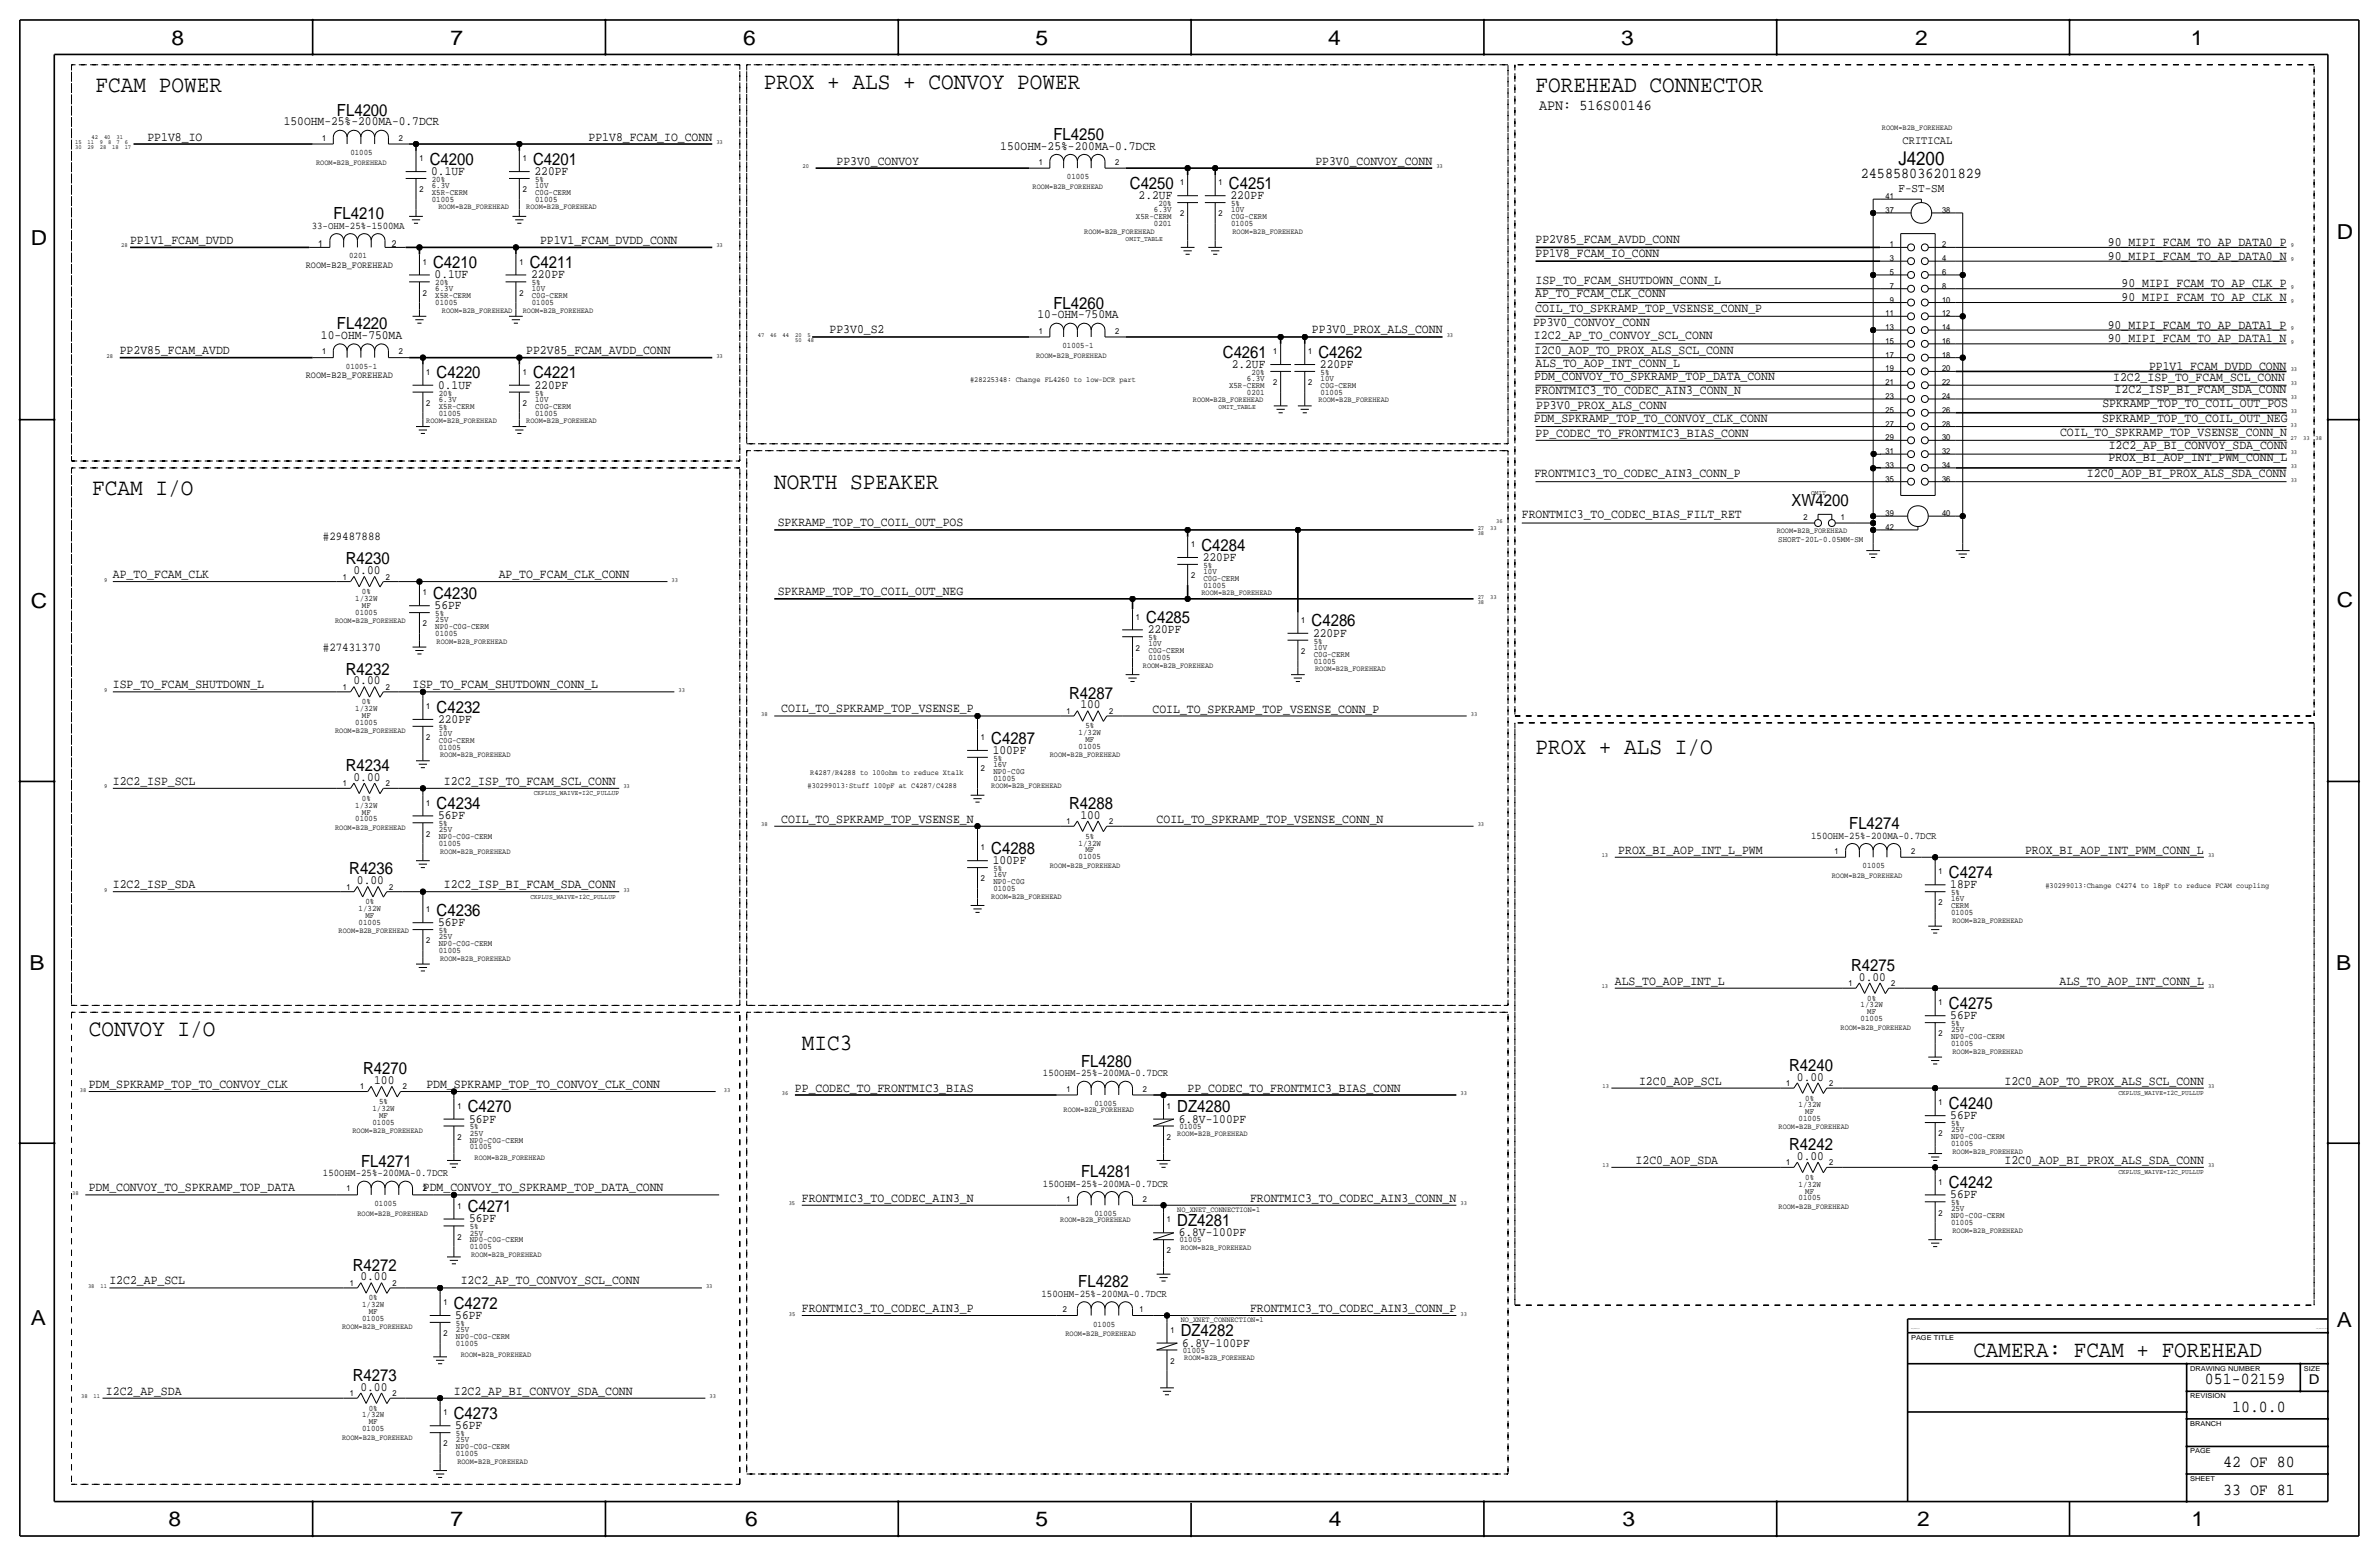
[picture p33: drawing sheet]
<svg xmlns="http://www.w3.org/2000/svg" width="877mm" height="574mm" viewBox="0 0 877 574" stroke-linecap="round" stroke-linejoin="round" font-family="sans-serif">
<defs><g id="words">
<g font-size="8.7">
<text x="35.3" y="34">FCAM POWER</text>
<text x="281.6" y="32.8">PROX + ALS + CONVOY POWER</text>
<text x="566.1" y="34">FOREHEAD CONNECTOR</text>
<text x="34" y="182.6">FCAM I/O</text>
<text x="285.4" y="180.1">NORTH SPEAKER</text>
<text x="566.1" y="277.9">PROX + ALS I/O</text>
<text x="32.7" y="382">CONVOY I/O</text>
<text x="295.6" y="387.1">MIC3</text>
</g>
<text font-size="8.6" x="727.5" y="500.1">CAMERA: FCAM + FOREHEAD</text>
<g font-size="7.6">
<text x="63.2" y="16.5">8</text>
<text x="166.1" y="16.5">7</text>
<text x="274" y="16.5">6</text>
<text x="381.7" y="16.5">5</text>
<text x="489.7" y="16.5">4</text>
<text x="597.6" y="16.5">3</text>
<text x="706.1" y="16.5">2</text>
<text x="807.7" y="16.5">1</text>
<text x="861.5" y="88.1">D</text>
<text x="11.4" y="90.4">D</text>
<text x="11.4" y="224.3">C</text>
<text x="861.5" y="223.8">C</text>
<text x="10.8" y="357.6">B</text>
<text x="861.3" y="357.4">B</text>
<text x="11.3" y="488.4">A</text>
<text x="861.5" y="489.2">A</text>
<text x="62.2" y="562.6">8</text>
<text x="166" y="562.6">7</text>
<text x="274.8" y="562.6">6</text>
<text x="381.7" y="562.6">5</text>
<text x="489.9" y="562.6">4</text>
<text x="598.1" y="562.6">3</text>
<text x="706.8" y="562.6">2</text>
<text x="807.9" y="562.6">1</text>
</g>
<text font-size="7" x="699.9" y="60.7">J4200</text>
<g font-size="6.2">
<text x="124.2" y="42.7">FL4200</text>
<text x="388.4" y="51.6">FL4250</text>
<text x="158.4" y="60.7">C4200</text>
<text x="196.5" y="60.7">C4201</text>
<text x="416.6" y="69.6">C4250</text>
<text x="453.1" y="69.6">C4251</text>
<text x="123" y="80.8">FL4210</text>
<text x="159.7" y="98.8">C4210</text>
<text x="195.3" y="98.8">C4211</text>
<text x="388.4" y="113.8">FL4260</text>
<text x="124.2" y="121.4">FL4220</text>
<text x="450.9" y="131.8">C4261</text>
<text x="486.1" y="131.8">C4262</text>
<text x="161" y="139.4">C4220</text>
<text x="196.5" y="139.4">C4221</text>
<text x="660.5" y="186.7">XW4200</text>
<text x="442.9" y="202.9">C4284</text>
<text x="127.5" y="208">R4230</text>
<text x="159.7" y="220.7">C4230</text>
<text x="422.6" y="229.6">C4285</text>
<text x="483.6" y="230.9">C4286</text>
<text x="127.5" y="248.7">R4232</text>
<text x="394.2" y="257.6">R4287</text>
<text x="161" y="262.6">C4232</text>
<text x="365.5" y="274.1">C4287</text>
<text x="127.5" y="284.2">R4234</text>
<text x="161" y="298.2">C4234</text>
<text x="394.2" y="298.2">R4288</text>
<text x="681.8" y="305.6">FL4274</text>
<text x="365.5" y="314.7">C4288</text>
<text x="128.8" y="322.3">R4236</text>
<text x="718.5" y="323.6">C4274</text>
<text x="161" y="337.6">C4236</text>
<text x="682.5" y="357.9">R4275</text>
<text x="718.5" y="371.9">C4275</text>
<text x="133.8" y="396">R4270</text>
<text x="398.6" y="393.2">FL4280</text>
<text x="659.6" y="394.7">R4240</text>
<text x="172.4" y="410">C4270</text>
<text x="434" y="410">DZ4280</text>
<text x="718.5" y="408.7">C4240</text>
<text x="659.6" y="423.9">R4242</text>
<text x="133.1" y="430">FL4271</text>
<text x="398.6" y="433.8">FL4281</text>
<text x="718.5" y="437.9">C4242</text>
<text x="172.4" y="446.8">C4271</text>
<text x="434" y="451.9">DZ4281</text>
<text x="130" y="468.4">R4272</text>
<text x="397.5" y="474.5">FL4282</text>
<text x="167.3" y="482.3">C4272</text>
<text x="435.3" y="492.5">DZ4282</text>
<text x="130" y="509">R4273</text>
<text x="812.9" y="510.3">051-02159</text>
<text x="822.9" y="520.4">10.0.0</text>
<text x="167.3" y="523">C4273</text>
<text x="819.6" y="540.8">42 OF 80</text>
<text x="819.6" y="550.9">33 OF 81</text>
</g>
<g font-size="5.6">
<text x="567.4" y="40.4">APN: 516S00146</text>
<text x="686" y="65.8">245858036201829</text>
</g>
<text font-size="5" x="851.2" y="510.3">D</text>
<g font-size="4.7">
<text x="104.6" y="46.2">150OHM-25%-200MA-0.7DCR</text>
<text x="54.4" y="51.8">PP1V8_IO</text>
<text x="217" y="51.8">PP1V8_FCAM_IO_CONN</text>
<text x="368.8" y="55.1">150OHM-25%-200MA-0.7DCR</text>
<text x="159" y="64.5">0.1UF</text>
<text x="197.1" y="64.5">220PF</text>
<text x="308.4" y="60.7">PP3V0_CONVOY</text>
<text x="484.9" y="60.7">PP3V0_CONVOY_CONN</text>
<text x="419.8" y="73.4">2.2UF</text>
<text x="453.6" y="73.4">220PF</text>
<text x="48" y="89.9">PP1V1_FCAM_DVDD</text>
<text x="199.1" y="89.9">PP1V1_FCAM_DVDD_CONN</text>
<text x="566.1" y="89.6">PP2V85_FCAM_AVDD_CONN</text>
<text x="566.1" y="94.6">PP1V8_FCAM_IO_CONN</text>
<text x="777.1" y="90.7">90_MIPI_FCAM_TO_AP_DATA0_P</text>
<text x="777.1" y="95.7">90_MIPI_FCAM_TO_AP_DATA0_N</text>
<text x="160.2" y="102.6">0.1UF</text>
<text x="195.8" y="102.6">220PF</text>
<text x="566.1" y="104.8">ISP_TO_FCAM_SHUTDOWN_CONN_L</text>
<text x="782.1" y="105.9">90_MIPI_FCAM_TO_AP_CLK_P</text>
<text x="566" y="109.6">AP_TO_FCAM_CLK_CONN</text>
<text x="782.1" y="111">90_MIPI_FCAM_TO_AP_CLK_N</text>
<text x="382.5" y="117.3">10-OHM-750MA</text>
<text x="566" y="115.1">COIL_TO_SPKRAMP_TOP_VSENSE_CONN_P</text>
<text x="118.3" y="125">10-OHM-750MA</text>
<text x="305.8" y="122.9">PP3V0_S2</text>
<text x="483.7" y="122.9">PP3V0_PROX_ALS_CONN</text>
<text x="565.2" y="120.1">PP3V0_CONVOY_CONN</text>
<text x="565.5" y="125.1">I2C2_AP_TO_CONVOY_SCL_CONN</text>
<text x="777.1" y="121.1">90_MIPI_FCAM_TO_AP_DATA1_P</text>
<text x="44.1" y="130.5">PP2V85_FCAM_AVDD</text>
<text x="194" y="130.5">PP2V85_FCAM_AVDD_CONN</text>
<text x="565.6" y="130.4">I2C0_AOP_TO_PROX_ALS_SCL_CONN</text>
<text x="777.1" y="126.2">90_MIPI_FCAM_TO_AP_DATA1_N</text>
<text x="454.1" y="135.6">2.2UF</text>
<text x="486.6" y="135.6">220PF</text>
<text x="566.1" y="135.2">ALS_TO_AOP_INT_CONN_L</text>
<text x="792.3" y="136.4">PP1V1_FCAM_DVDD_CONN</text>
<text x="161.5" y="143.3">0.1UF</text>
<text x="197.1" y="143.3">220PF</text>
<text x="565.7" y="140.1">PDM_CONVOY_TO_SPKRAMP_TOP_DATA_CONN</text>
<text x="779.1" y="140.4">I2C2_ISP_TO_FCAM_SCL_CONN</text>
<text x="565.8" y="145.4">FRONTMIC3_TO_CODEC_AIN3_CONN_N</text>
<text x="775.1" y="149.9">SPKRAMP_TOP_TO_COIL_OUT_POS</text>
<text x="779.6" y="145">I2C2_ISP_BI_FCAM_SDA_CONN</text>
<text x="565.5" y="155.5">PDM_SPKRAMP_TOP_TO_CONVOY_CLK_CONN</text>
<text x="566.3" y="150.7">PP3V0_PROX_ALS_CONN</text>
<text x="775" y="155.5">SPKRAMP_TOP_TO_COIL_OUT_NEG</text>
<text x="566.1" y="160.9">PP_CODEC_TO_FRONTMIC3_BIAS_CONN</text>
<text x="759.5" y="160.6">COIL_TO_SPKRAMP_TOP_VSENSE_CONN_N</text>
<text x="777.4" y="165.7">I2C2_AP_BI_CONVOY_SDA_CONN</text>
<text x="777.4" y="170">PROX_BI_AOP_INT_PWM_CONN_L</text>
<text x="565.7" y="175.9">FRONTMIC3_TO_CODEC_AIN3_CONN_P</text>
<text x="769.4" y="175.9">I2C0_AOP_BI_PROX_ALS_SDA_CONN</text>
<text x="561" y="191">FRONTMIC3_TO_CODEC_BIAS_FILT_RET</text>
<text x="286.7" y="194">SPKRAMP_TOP_TO_COIL_OUT_POS</text>
<text x="443.4" y="206.8">220PF</text>
<text x="41.6" y="213.1">AP_TO_FCAM_CLK</text>
<text x="130.3" y="211.6">0.00</text>
<text x="183.9" y="213.1">AP_TO_FCAM_CLK_CONN</text>
<text x="286.7" y="219.4">SPKRAMP_TOP_TO_COIL_OUT_NEG</text>
<text x="160.2" y="224.5">56PF</text>
<text x="423.1" y="233.4">220PF</text>
<text x="484.1" y="234.7">220PF</text>
<text x="41.6" y="253.7">ISP_TO_FCAM_SHUTDOWN_L</text>
<text x="130.3" y="252.2">0.00</text>
<text x="152.1" y="253.7">ISP_TO_FCAM_SHUTDOWN_CONN_L</text>
<text x="288" y="262.6">COIL_TO_SPKRAMP_TOP_VSENSE_P</text>
<text x="398.3" y="261.1">100</text>
<text x="424.9" y="262.6">COIL_TO_SPKRAMP_TOP_VSENSE_CONN_P</text>
<text x="161.5" y="266.4">220PF</text>
<text x="366" y="277.9">100PF</text>
<text x="130.3" y="287.8">0.00</text>
<text x="41.6" y="289.3">I2C2_ISP_SCL</text>
<text x="163.7" y="289.3">I2C2_ISP_TO_FCAM_SCL_CONN</text>
<text x="161.5" y="302">56PF</text>
<text x="288" y="303.3">COIL_TO_SPKRAMP_TOP_VSENSE_N</text>
<text x="398.3" y="301.8">100</text>
<text x="426.4" y="303.3">COIL_TO_SPKRAMP_TOP_VSENSE_CONN_N</text>
<text x="596.6" y="314.7">PROX_BI_AOP_INT_L_PWM</text>
<text x="746.6" y="314.7">PROX_BI_AOP_INT_PWM_CONN_L</text>
<text x="366" y="318.5">100PF</text>
<text x="41.6" y="327.4">I2C2_ISP_SDA</text>
<text x="131.6" y="325.9">0.00</text>
<text x="163.7" y="327.4">I2C2_ISP_BI_FCAM_SDA_CONN</text>
<text x="719" y="327.4">18PF</text>
<text x="161.5" y="341.4">56PF</text>
<text x="595.3" y="362.9">ALS_TO_AOP_INT_L</text>
<text x="685.3" y="361.4">0.00</text>
<text x="759.3" y="362.9">ALS_TO_AOP_INT_CONN_L</text>
<text x="719" y="375.7">56PF</text>
<text x="32.7" y="401.1">PDM_SPKRAMP_TOP_TO_CONVOY_CLK</text>
<text x="137.9" y="399.5">100</text>
<text x="157.2" y="401.1">PDM_SPKRAMP_TOP_TO_CONVOY_CLK_CONN</text>
<text x="604.3" y="399.8">I2C0_AOP_SCL</text>
<text x="662.5" y="398.3">0.00</text>
<text x="739" y="399.8">I2C0_AOP_TO_PROX_ALS_SCL_CONN</text>
<text x="293.1" y="402.3">PP_CODEC_TO_FRONTMIC3_BIAS</text>
<text x="437.8" y="402.3">PP_CODEC_TO_FRONTMIC3_BIAS_CONN</text>
<text x="172.9" y="413.8">56PF</text>
<text x="434.5" y="413.8">6.8V-100PF</text>
<text x="719" y="412.5">56PF</text>
<text x="603" y="429">I2C0_AOP_SDA</text>
<text x="662.5" y="427.5">0.00</text>
<text x="739" y="429">I2C0_AOP_BI_PROX_ALS_SDA_CONN</text>
<text x="32.7" y="439.2">PDM_CONVOY_TO_SPKRAMP_TOP_DATA</text>
<text x="155.9" y="439.2">PDM_CONVOY_TO_SPKRAMP_TOP_DATA_CONN</text>
<text x="295.6" y="443">FRONTMIC3_TO_CODEC_AIN3_N</text>
<text x="460.9" y="443">FRONTMIC3_TO_CODEC_AIN3_CONN_N</text>
<text x="719" y="441.7">56PF</text>
<text x="172.9" y="450.6">56PF</text>
<text x="434.5" y="455.7">6.8V-100PF</text>
<text x="40.3" y="473.4">I2C2_AP_SCL</text>
<text x="132.9" y="471.9">0.00</text>
<text x="169.9" y="473.4">I2C2_AP_TO_CONVOY_SCL_CONN</text>
<text x="295.6" y="483.6">FRONTMIC3_TO_CODEC_AIN3_P</text>
<text x="460.9" y="483.6">FRONTMIC3_TO_CODEC_AIN3_CONN_P</text>
<text x="167.8" y="486.2">56PF</text>
<text x="435.8" y="496.3">6.8V-100PF</text>
<text x="39.1" y="514.1">I2C2_AP_SDA</text>
<text x="132.9" y="512.6">0.00</text>
<text x="167.3" y="514.1">I2C2_AP_BI_CONVOY_SDA_CONN</text>
<text x="167.8" y="526.8">56PF</text>
</g>
<text font-size="4.5" x="699.9" y="70.9">F-ST-SM</text>
<g font-size="4.4">
<text x="119.1" y="199.1">#29487888</text>
<text x="119.1" y="239.8">#27431370</text>
</g>
<text font-size="4.3" x="701.4" y="53.1">CRITICAL</text>
<g font-size="3.8">
<text x="114.9" y="84.3">33-OHM-25%-1500MA</text>
<text x="667.7" y="309.1">150OHM-25%-200MA-0.7DCR</text>
<text x="384.5" y="396.7">150OHM-25%-200MA-0.7DCR</text>
<text x="119.1" y="433.6">150OHM-25%-200MA-0.7DCR</text>
<text x="384.5" y="437.4">150OHM-25%-200MA-0.7DCR</text>
<text x="384" y="478">150OHM-25%-200MA-0.7DCR</text>
</g>
<g font-size="3.5">
<text x="117.3" y="91.2">1</text>
<text x="144.5" y="91.2">2</text>
<text x="112.7" y="98.8">ROOM=B2B_FOREHEAD</text>
<text x="112.7" y="139.4">ROOM=B2B_FOREHEAD</text>
</g>
<g font-size="3.1">
<text x="118.8" y="51.8">1</text>
<text x="147" y="51.8">2</text>
<text x="129.2" y="57.1">01005</text>
<text x="154.6" y="59.4">1</text>
<text x="192.7" y="59.4">1</text>
<text x="383" y="60.7">1</text>
<text x="411.2" y="60.7">2</text>
<text x="154.6" y="70.9">2</text>
<text x="159.2" y="69.3">6.3V</text>
<text x="159.2" y="67.1">20%</text>
<text x="159.2" y="71.9">X5R-CERM</text>
<text x="192.7" y="70.9">2</text>
<text x="197.3" y="67.1">5%</text>
<text x="197.3" y="71.9">C0G-CERM</text>
<text x="197.3" y="69.3">10V</text>
<text x="393.3" y="66">01005</text>
<text x="435" y="68.3">1</text>
<text x="449.3" y="68.3">1</text>
<text x="159.2" y="74.4">01005</text>
<text x="197.3" y="74.4">01005</text>
<text x="427.1" y="75.9">20%</text>
<text x="453.8" y="75.9">5%</text>
<text x="695.1" y="73.4">41</text>
<text x="418.8" y="80.8">X5R-CERM</text>
<text x="425.4" y="83.3">0201</text>
<text x="425.4" y="78.2">6.3V</text>
<text x="435" y="79.8">2</text>
<text x="449.3" y="79.8">2</text>
<text x="453.8" y="83.3">01005</text>
<text x="453.8" y="80.8">C0G-CERM</text>
<text x="453.8" y="78.2">10V</text>
<text x="695.1" y="78.5">37</text>
<text x="716" y="78.5">38</text>
<text x="128.7" y="95.2">0201</text>
<text x="696.7" y="91.2">1</text>
<text x="716" y="91.2">2</text>
<text x="155.9" y="97.5">1</text>
<text x="191.5" y="97.5">1</text>
<text x="696.7" y="101.3">5</text>
<text x="696.7" y="96.3">3</text>
<text x="716" y="101.3">6</text>
<text x="716" y="96.3">4</text>
<text x="160.5" y="107.4">6.3V</text>
<text x="160.5" y="105.2">20%</text>
<text x="196" y="107.4">10V</text>
<text x="196" y="105.2">5%</text>
<text x="696.7" y="106.4">7</text>
<text x="716" y="106.4">8</text>
<text x="155.9" y="109">2</text>
<text x="160.5" y="112.5">01005</text>
<text x="160.5" y="110">X5R-CERM</text>
<text x="191.5" y="109">2</text>
<text x="196" y="112.5">01005</text>
<text x="196" y="110">C0G-CERM</text>
<text x="696.7" y="111.5">9</text>
<text x="716" y="111.5">10</text>
<text x="695.1" y="116.6">11</text>
<text x="716" y="116.6">12</text>
<text x="383" y="122.9">1</text>
<text x="411.2" y="122.9">2</text>
<text x="695.1" y="121.7">13</text>
<text x="716" y="121.7">14</text>
<text x="118.8" y="130.6">1</text>
<text x="147" y="130.6">2</text>
<text x="391.7" y="128.3">01005-1</text>
<text x="469.3" y="130.6">1</text>
<text x="482.3" y="130.6">1</text>
<text x="695.1" y="131.8">17</text>
<text x="695.1" y="126.7">15</text>
<text x="716" y="131.8">18</text>
<text x="716" y="126.7">16</text>
<text x="127.5" y="135.9">01005-1</text>
<text x="695.1" y="136.9">19</text>
<text x="716" y="136.9">20</text>
<text x="157.2" y="138.2">1</text>
<text x="192.7" y="138.2">1</text>
<text x="453.1" y="143">X5R-CERM</text>
<text x="459.7" y="140.5">6.3V</text>
<text x="461.3" y="138.2">20%</text>
<text x="469.3" y="142">2</text>
<text x="482.3" y="142">2</text>
<text x="486.9" y="138.2">5%</text>
<text x="486.9" y="140.5">10V</text>
<text x="486.9" y="143">C0G-CERM</text>
<text x="695.1" y="142">21</text>
<text x="716" y="142">22</text>
<text x="157.2" y="149.6">2</text>
<text x="161.7" y="145.8">20%</text>
<text x="161.7" y="148.1">6.3V</text>
<text x="192.7" y="149.6">2</text>
<text x="197.3" y="145.8">5%</text>
<text x="197.3" y="148.1">10V</text>
<text x="459.7" y="145.5">0201</text>
<text x="486.9" y="145.5">01005</text>
<text x="695.1" y="147.1">23</text>
<text x="716" y="147.1">24</text>
<text x="161.7" y="150.6">X5R-CERM</text>
<text x="161.7" y="153.2">01005</text>
<text x="197.3" y="150.6">C0G-CERM</text>
<text x="197.3" y="153.2">01005</text>
<text x="695.1" y="152.1">25</text>
<text x="716" y="152.1">26</text>
<text x="695.1" y="157.2">27</text>
<text x="716" y="157.2">28</text>
<text x="695.1" y="167.4">31</text>
<text x="695.1" y="162.3">29</text>
<text x="716" y="167.4">32</text>
<text x="716" y="162.3">30</text>
<text x="695.1" y="172.5">33</text>
<text x="716" y="172.5">34</text>
<text x="695.1" y="177.5">35</text>
<text x="716" y="177.5">36</text>
<text x="664.9" y="191.8">2</text>
<text x="678.6" y="191.8">1</text>
<text x="695.1" y="190.2">39</text>
<text x="716" y="190.2">40</text>
<text x="695.1" y="195.3">42</text>
<text x="439.1" y="201.7">1</text>
<text x="655.6" y="199.6">SHORT-20L-0.05MM-SM</text>
<text x="443.7" y="209.3">5%</text>
<text x="126.4" y="213.6">1</text>
<text x="142.2" y="213.6">2</text>
<text x="439.1" y="213.1">2</text>
<text x="443.7" y="214.1">C0G-CERM</text>
<text x="443.7" y="211.6">10V</text>
<text x="131" y="221.5">1/32W</text>
<text x="133.4" y="218.9">0%</text>
<text x="155.9" y="219.5">1</text>
<text x="443.7" y="216.7">01005</text>
<text x="131" y="226.6">01005</text>
<text x="133.4" y="224">MF</text>
<text x="160.5" y="227.1">5%</text>
<text x="155.9" y="230.9">2</text>
<text x="160.5" y="231.9">NP0-C0G-CERM</text>
<text x="160.5" y="229.4">25V</text>
<text x="418.8" y="228.3">1</text>
<text x="479.8" y="229.6">1</text>
<text x="160.5" y="234.4">01005</text>
<text x="418.8" y="239.8">2</text>
<text x="423.4" y="236">5%</text>
<text x="423.4" y="238.3">10V</text>
<text x="484.3" y="239.5">10V</text>
<text x="484.3" y="237.2">5%</text>
<text x="423.4" y="240.8">C0G-CERM</text>
<text x="423.4" y="243.3">01005</text>
<text x="479.8" y="241">2</text>
<text x="484.3" y="244.6">01005</text>
<text x="484.3" y="242.1">C0G-CERM</text>
<text x="126.4" y="254.3">1</text>
<text x="142.2" y="254.3">2</text>
<text x="131" y="262.1">1/32W</text>
<text x="133.4" y="259.6">0%</text>
<text x="157.2" y="261.4">1</text>
<text x="393.1" y="263.1">1</text>
<text x="408.9" y="263.1">2</text>
<text x="131" y="267.2">01005</text>
<text x="133.4" y="264.7">MF</text>
<text x="161.7" y="269">5%</text>
<text x="400.1" y="268.5">5%</text>
<text x="157.2" y="272.8">2</text>
<text x="161.7" y="273.8">C0G-CERM</text>
<text x="161.7" y="271.3">10V</text>
<text x="361.6" y="272.8">1</text>
<text x="397.7" y="271">1/32W</text>
<text x="400.1" y="273.6">MF</text>
<text x="161.7" y="276.4">01005</text>
<text x="366.2" y="280.4">5%</text>
<text x="397.7" y="276.1">01005</text>
<text x="361.6" y="284.2">2</text>
<text x="366.2" y="287.8">01005</text>
<text x="366.2" y="282.7">16V</text>
<text x="366.2" y="285.2">NP0-C0G</text>
<text x="126.4" y="289.8">1</text>
<text x="142.2" y="289.8">2</text>
<text x="131" y="297.7">1/32W</text>
<text x="133.4" y="295.1">0%</text>
<text x="157.2" y="296.9">1</text>
<text x="131" y="302.8">01005</text>
<text x="133.4" y="300.2">MF</text>
<text x="161.7" y="304.5">5%</text>
<text x="393.1" y="303.8">1</text>
<text x="408.9" y="303.8">2</text>
<text x="157.2" y="308.4">2</text>
<text x="161.7" y="311.9">01005</text>
<text x="161.7" y="309.4">NP0-C0G-CERM</text>
<text x="161.7" y="306.8">25V</text>
<text x="397.7" y="311.7">1/32W</text>
<text x="400.1" y="309.1">5%</text>
<text x="361.6" y="313.4">1</text>
<text x="397.7" y="316.7">01005</text>
<text x="400.1" y="314.2">MF</text>
<text x="676.3" y="314.7">1</text>
<text x="704.5" y="314.7">2</text>
<text x="366.2" y="323.3">16V</text>
<text x="366.2" y="321.1">5%</text>
<text x="686.7" y="320">01005</text>
<text x="714.7" y="322.3">1</text>
<text x="127.7" y="327.9">1</text>
<text x="143.5" y="327.9">2</text>
<text x="361.6" y="324.9">2</text>
<text x="366.2" y="328.4">01005</text>
<text x="366.2" y="325.9">NP0-C0G</text>
<text x="719.3" y="329.9">5%</text>
<text x="132.2" y="335.8">1/32W</text>
<text x="134.7" y="333.2">0%</text>
<text x="714.7" y="333.8">2</text>
<text x="719.3" y="334.8">CERM</text>
<text x="719.3" y="332.2">16V</text>
<text x="132.2" y="340.9">01005</text>
<text x="134.7" y="338.3">MF</text>
<text x="157.2" y="336.3">1</text>
<text x="719.3" y="337.3">01005</text>
<text x="157.2" y="347.7">2</text>
<text x="161.7" y="343.9">5%</text>
<text x="161.7" y="346.2">25V</text>
<text x="161.7" y="348.7">NP0-C0G-CERM</text>
<text x="161.7" y="351.3">01005</text>
<text x="681.4" y="363.5">1</text>
<text x="697.2" y="363.5">2</text>
<text x="685.9" y="371.3">1/32W</text>
<text x="688.4" y="368.8">0%</text>
<text x="714.7" y="370.6">1</text>
<text x="685.9" y="376.4">01005</text>
<text x="688.4" y="373.9">MF</text>
<text x="714.7" y="382">2</text>
<text x="719.3" y="378.2">5%</text>
<text x="719.3" y="383">NP0-C0G-CERM</text>
<text x="719.3" y="380.5">25V</text>
<text x="719.3" y="385.6">01005</text>
<text x="132.8" y="401.6">1</text>
<text x="148.5" y="401.6">2</text>
<text x="658.6" y="400.3">1</text>
<text x="674.3" y="400.3">2</text>
<text x="139.8" y="406.9">5%</text>
<text x="393.1" y="402.3">1</text>
<text x="403.5" y="407.7">01005</text>
<text x="421.3" y="402.3">2</text>
<text x="665.6" y="405.6">0%</text>
<text x="714.7" y="407.4">1</text>
<text x="137.3" y="409.4">1/32W</text>
<text x="139.8" y="412">MF</text>
<text x="168.6" y="408.7">1</text>
<text x="430.2" y="408.7">1</text>
<text x="663.1" y="413.3">01005</text>
<text x="663.1" y="408.2">1/32W</text>
<text x="665.6" y="410.7">MF</text>
<text x="137.3" y="414.5">01005</text>
<text x="173.2" y="418.6">25V</text>
<text x="173.2" y="416.3">5%</text>
<text x="434.8" y="416.1">01005</text>
<text x="714.7" y="418.8">2</text>
<text x="719.3" y="417.3">25V</text>
<text x="719.3" y="415">5%</text>
<text x="719.3" y="419.9">NP0-C0G-CERM</text>
<text x="168.6" y="420.1">2</text>
<text x="173.2" y="421.1">NP0-C0G-CERM</text>
<text x="173.2" y="423.7">01005</text>
<text x="430.2" y="420.1">2</text>
<text x="719.3" y="422.4">01005</text>
<text x="658.6" y="429.5">1</text>
<text x="674.3" y="429.5">2</text>
<text x="663.1" y="437.4">1/32W</text>
<text x="665.6" y="434.8">0%</text>
<text x="714.7" y="436.6">1</text>
<text x="127.7" y="439.2">1</text>
<text x="155.9" y="439.2">2</text>
<text x="393.1" y="443">1</text>
<text x="421.3" y="443">2</text>
<text x="663.1" y="442.5">01005</text>
<text x="665.6" y="439.9">MF</text>
<text x="138.1" y="444.5">01005</text>
<text x="168.6" y="445.5">1</text>
<text x="403.5" y="448.3">01005</text>
<text x="714.7" y="448.1">2</text>
<text x="719.3" y="449.1">NP0-C0G-CERM</text>
<text x="719.3" y="444.2">5%</text>
<text x="719.3" y="446.5">25V</text>
<text x="173.2" y="453.1">5%</text>
<text x="173.2" y="455.4">25V</text>
<text x="430.2" y="450.6">1</text>
<text x="719.3" y="451.6">01005</text>
<text x="168.6" y="456.9">2</text>
<text x="173.2" y="460.5">01005</text>
<text x="173.2" y="458">NP0-C0G-CERM</text>
<text x="434.8" y="458">01005</text>
<text x="430.2" y="462">2</text>
<text x="129" y="474">1</text>
<text x="144.7" y="474">2</text>
<text x="136" y="479.3">0%</text>
<text x="133.5" y="481.8">1/32W</text>
<text x="136" y="484.4">MF</text>
<text x="163.5" y="481.1">1</text>
<text x="391.9" y="483.6">2</text>
<text x="420.1" y="483.6">1</text>
<text x="133.5" y="486.9">01005</text>
<text x="168.1" y="491">25V</text>
<text x="168.1" y="488.7">5%</text>
<text x="403" y="488.9">01005</text>
<text x="431.5" y="491.2">1</text>
<text x="163.5" y="492.5">2</text>
<text x="168.1" y="493.5">NP0-C0G-CERM</text>
<text x="168.1" y="496.1">01005</text>
<text x="431.5" y="502.7">2</text>
<text x="436.1" y="498.6">01005</text>
<text x="129" y="514.6">1</text>
<text x="144.7" y="514.6">2</text>
<text x="136" y="519.9">0%</text>
<text x="163.5" y="521.7">1</text>
<text x="133.5" y="522.5">1/32W</text>
<text x="133.5" y="527.6">01005</text>
<text x="136" y="525">MF</text>
<text x="163.5" y="533.1">2</text>
<text x="168.1" y="529.3">5%</text>
<text x="168.1" y="531.6">25V</text>
<text x="168.1" y="536.7">01005</text>
<text x="168.1" y="534.2">NP0-C0G-CERM</text>
</g>
<g font-size="2.9">
<text x="693.8" y="48">ROOM=B2B_FOREHEAD</text>
<text x="116.5" y="60.7">ROOM=B2B_FOREHEAD</text>
<text x="380.7" y="69.6">ROOM=B2B_FOREHEAD</text>
<text x="161.7" y="77.2">ROOM=B2B_FOREHEAD</text>
<text x="194" y="77.2">ROOM=B2B_FOREHEAD</text>
<text x="399.7" y="86.1">ROOM=B2B_FOREHEAD</text>
<text x="454.4" y="86.1">ROOM=B2B_FOREHEAD</text>
<text x="162.9" y="115.3">ROOM=B2B_FOREHEAD</text>
<text x="192.7" y="115.3">ROOM=B2B_FOREHEAD</text>
<text x="382" y="131.8">ROOM=B2B_FOREHEAD</text>
<text x="357.6" y="140.7">#28225348: Change FL4260 to low-DCR part</text>
<text x="439.8" y="148.3">ROOM=B2B_FOREHEAD</text>
<text x="486.1" y="148.3">ROOM=B2B_FOREHEAD</text>
<text x="157.2" y="156">ROOM=B2B_FOREHEAD</text>
<text x="194" y="156">ROOM=B2B_FOREHEAD</text>
<text x="655" y="196.6">ROOM=B2B_FOREHEAD</text>
<text x="442.9" y="219.5">ROOM=B2B_FOREHEAD</text>
<text x="123.6" y="229.6">ROOM=B2B_FOREHEAD</text>
<text x="161" y="237.2">ROOM=B2B_FOREHEAD</text>
<text x="421.3" y="246.1">ROOM=B2B_FOREHEAD</text>
<text x="484.8" y="247.4">ROOM=B2B_FOREHEAD</text>
<text x="123.6" y="270.3">ROOM=B2B_FOREHEAD</text>
<text x="162.3" y="279.1">ROOM=B2B_FOREHEAD</text>
<text x="387" y="279.1">ROOM=B2B_FOREHEAD</text>
<text x="298.7" y="285.5">R4287/R4288 to 100ohm to reduce Xtalk</text>
<text x="297.7" y="290.6">#30299013:Stuff 100pF at C4287/C4288</text>
<text x="365.5" y="290.6">ROOM=B2B_FOREHEAD</text>
<text x="123.6" y="305.8">ROOM=B2B_FOREHEAD</text>
<text x="162.3" y="314.7">ROOM=B2B_FOREHEAD</text>
<text x="387" y="319.8">ROOM=B2B_FOREHEAD</text>
<text x="675.3" y="323.6">ROOM=B2B_FOREHEAD</text>
<text x="754.1" y="327.4">#30299013:Change C4274 to 18pF to reduce FCAM coupling</text>
<text x="365.5" y="331.2">ROOM=B2B_FOREHEAD</text>
<text x="719.8" y="340.1">ROOM=B2B_FOREHEAD</text>
<text x="124.8" y="343.9">ROOM=B2B_FOREHEAD</text>
<text x="162.3" y="354.1">ROOM=B2B_FOREHEAD</text>
<text x="678.6" y="379.5">ROOM=B2B_FOREHEAD</text>
<text x="719.8" y="388.4">ROOM=B2B_FOREHEAD</text>
<text x="392.1" y="410">ROOM=B2B_FOREHEAD</text>
<text x="129.9" y="417.6">ROOM=B2B_FOREHEAD</text>
<text x="434" y="418.8">ROOM=B2B_FOREHEAD</text>
<text x="655.7" y="416.3">ROOM=B2B_FOREHEAD</text>
<text x="719.8" y="425.2">ROOM=B2B_FOREHEAD</text>
<text x="175" y="427.7">ROOM=B2B_FOREHEAD</text>
<text x="131.8" y="448.1">ROOM=B2B_FOREHEAD</text>
<text x="434" y="446.8">NO_XNET_CONNECTION=1</text>
<text x="655.7" y="445.5">ROOM=B2B_FOREHEAD</text>
<text x="390.9" y="450.6">ROOM=B2B_FOREHEAD</text>
<text x="719.8" y="454.4">ROOM=B2B_FOREHEAD</text>
<text x="435.3" y="460.8">ROOM=B2B_FOREHEAD</text>
<text x="173.7" y="463.3">ROOM=B2B_FOREHEAD</text>
<text x="126.1" y="490">ROOM=B2B_FOREHEAD</text>
<text x="435.3" y="487.4">NO_XNET_CONNECTION=1</text>
<text x="392.8" y="492.5">ROOM=B2B_FOREHEAD</text>
<text x="169.9" y="500.1">ROOM=B2B_FOREHEAD</text>
<text x="436.6" y="501.4">ROOM=B2B_FOREHEAD</text>
<text x="126.1" y="530.6">ROOM=B2B_FOREHEAD</text>
<text x="168.6" y="539.5">ROOM=B2B_FOREHEAD</text>
</g>
<g font-size="2.6">
<text x="415" y="88.6">OMIT_TABLE</text>
<text x="449.3" y="150.9">OMIT_TABLE</text>
<text x="667.7" y="182.6">OMIT</text>
<text x="196.8" y="293.1">CKPLUS_WAIVE=I2C_PULLUP</text>
<text x="195.6" y="331.2">CKPLUS_WAIVE=I2C_PULLUP</text>
<text x="781" y="403.6">CKPLUS_WAIVE=I2C_PULLUP</text>
<text x="781" y="432.8">CKPLUS_WAIVE=I2C_PULLUP</text>
</g>
<g font-size="2.5">
<text x="704.5" y="493.8">PAGE TITLE</text>
<text x="807.4" y="505.2">DRAWING NUMBER</text>
<text x="849.3" y="505.2">SIZE</text>
<text x="807.4" y="515.4">REVISION</text>
<text x="807.4" y="525.5">BRANCH</text>
<text x="807.4" y="535.7">PAGE</text>
<text x="807.4" y="545.8">SHEET</text>
</g>
<g font-size="2.3">
<text x="27.7" y="53.1">15</text>
<text x="32.3" y="53.1">11</text>
<text x="33.8" y="51.3">42</text>
<text x="36.8" y="53.1">9</text>
<text x="38.3" y="51.3">40</text>
<text x="39.9" y="53.1">8</text>
<text x="42.9" y="51.3">31</text>
<text x="42.9" y="53.1">7</text>
<text x="46" y="53.1">6</text>
<text x="264.1" y="53.1">33</text>
<text x="27.7" y="54.9">30</text>
<text x="32.3" y="54.9">29</text>
<text x="36.8" y="54.9">28</text>
<text x="41.4" y="54.9">18</text>
<text x="46" y="54.9">17</text>
<text x="295.9" y="62">20</text>
<text x="529.5" y="62">33</text>
<text x="44.7" y="91.2">28</text>
<text x="264.1" y="91.2">33</text>
<text x="844.5" y="91.2">9</text>
<text x="844.5" y="96.3">9</text>
<text x="844.5" y="106.4">9</text>
<text x="844.5" y="111.5">9</text>
<text x="279.4" y="124.2">47</text>
<text x="284" y="124.2">46</text>
<text x="288.5" y="124.2">44</text>
<text x="293.1" y="124.2">20</text>
<text x="297.7" y="124.2">5</text>
<text x="533.4" y="124.2">33</text>
<text x="844.5" y="121.7">9</text>
<text x="39.3" y="131.8">28</text>
<text x="264.1" y="131.8">33</text>
<text x="293.1" y="126">50</text>
<text x="297.7" y="126">48</text>
<text x="844.5" y="126.7">9</text>
<text x="844.5" y="136.9">33</text>
<text x="844.5" y="142">33</text>
<text x="844.5" y="147.1">33</text>
<text x="844.5" y="152.2">33</text>
<text x="844.5" y="157.2">33</text>
<text x="844.5" y="162.3">27</text>
<text x="844.5" y="167.4">33</text>
<text x="849.1" y="162.3">33</text>
<text x="853.6" y="162.3">38</text>
<text x="844.5" y="172.5">33</text>
<text x="844.5" y="177.6">33</text>
<text x="544.8" y="197.2">38</text>
<text x="544.8" y="195.3">27</text>
<text x="549.4" y="195.3">33</text>
<text x="551.6" y="192.8">36</text>
<text x="38.4" y="214.4">9</text>
<text x="247.6" y="214.4">33</text>
<text x="544.8" y="220.7">27</text>
<text x="549.4" y="220.7">33</text>
<text x="544.8" y="222.6">38</text>
<text x="38.4" y="255">9</text>
<text x="250.1" y="255">33</text>
<text x="280.6" y="263.9">38</text>
<text x="542.2" y="263.9">33</text>
<text x="38.4" y="290.6">9</text>
<text x="229.8" y="290.6">33</text>
<text x="280.6" y="304.6">38</text>
<text x="544.8" y="304.6">33</text>
<text x="590.5" y="316">13</text>
<text x="814" y="316">33</text>
<text x="38.3" y="328.7">9</text>
<text x="229.8" y="328.7">33</text>
<text x="590.5" y="364.2">13</text>
<text x="814" y="364.2">33</text>
<text x="590.8" y="401.1">13</text>
<text x="814" y="401.1">33</text>
<text x="29.4" y="402.3">38</text>
<text x="266.9" y="402.3">33</text>
<text x="288.2" y="403.6">36</text>
<text x="538.4" y="403.6">33</text>
<text x="590.8" y="430.3">13</text>
<text x="814" y="430.3">33</text>
<text x="26.6" y="440.4">38</text>
<text x="290.8" y="444.3">35</text>
<text x="538.4" y="444.3">33</text>
<text x="32.5" y="474.7">38</text>
<text x="37" y="474.7">11</text>
<text x="260.3" y="474.7">33</text>
<text x="290.8" y="484.9">35</text>
<text x="538.4" y="484.9">33</text>
<text x="29.9" y="515.4">38</text>
<text x="34.5" y="515.4">11</text>
<text x="261.6" y="515.4">33</text>
</g>
<g font-size=".4">
<text x="704.5" y="490">SYNC_MASTER=sync</text>
<text x="853.9" y="490">SYNC_DATE=04/14/2017</text>
</g>
</g></defs>
<g fill="none" stroke="#000" stroke-width=".37">
<path d="M115.3 53.1h7.6zM122.9 50.5a2.54 2.54 0 0 1 2.5-2.5 2.54 2.54 0 0 1 2.6 2.5 2.54 2.54 0 0 1 2.5-2.5 2.54 2.54 0 0 1 2.5 2.5 2.54 2.54 0 0 1 2.6-2.5 2.54 2.54 0 0 1 2.5 2.5 2.54 2.54 0 0 1 2.6-2.5 2.54 2.54 0 0 1 2.5 2.5M122.9 50.5v2.6zM128 50.5v2.6zM133 50.5v2.6zM138.1 50.5v2.6zM143.2 50.5v2.6zM143.2 53.1h7.6zM153.4 55.6v7.6zM191.5 55.6v7.6zM387 59.4v2.6zM387 59.4a2.54 2.54 0 0 1 2.6-2.5 2.54 2.54 0 0 1 2.5 2.5 2.54 2.54 0 0 1 2.6-2.5 2.54 2.54 0 0 1 2.5 2.5 2.54 2.54 0 0 1 2.5-2.5 2.54 2.54 0 0 1 2.6 2.5 2.54 2.54 0 0 1 2.5-2.5 2.54 2.54 0 0 1 2.6 2.5"/>
<path d="M392.1 59.4v2.6zM397.2 59.4v2.6zM402.3 59.4v2.6zM407.4 59.4v2.6zM149.6 63.2h7.6zM149.6 65.8h7.6zM150.8 79.8h5.1zM153.4 77.2v2.6zM153.4 65.8v7.6zM153.4 73.4v3.8zM187.7 65.8h7.6zM187.7 63.2h7.6z"/>
<path d="M188.9 79.8h5.1zM191.5 73.4v3.8zM191.5 65.8v7.6zM191.5 77.2v2.6zM379.4 62h7.6zM407.4 62h7.6zM434 72.1h7.7zM434 74.7h7.7zM437.8 64.5v7.6zM437.8 74.7v7.6zM444.2 74.7h7.6zM444.2 72.1h7.6z"/>
<path d="M448 64.5v7.6zM448 74.7v7.6zM690.6 73.4h2.5zM690.6 73.4v5.1zM690.6 78.5h2.5zM690.6 78.5v22.8zM693.1 73.4h15.3zM693.1 78.5h11.4zM708.4 73.4v1.3zM712.2 78.5h8.9zM721.1 78.5h2.5zM723.6 78.5v22.8z"/>
<path d="M114 91.2h7.6zM121.6 88.6v2.6zM121.6 88.6a2.54 2.54 0 0 1 2.6-2.5 2.54 2.54 0 0 1 2.5 2.5 2.54 2.54 0 0 1 2.5-2.5 2.54 2.54 0 0 1 2.6 2.5 2.54 2.54 0 0 1 2.5-2.5 2.54 2.54 0 0 1 2.6 2.5 2.54 2.54 0 0 1 2.5-2.5 2.54 2.54 0 0 1 2.5 2.5M126.7 88.6v2.6zM131.8 88.6v2.6zM136.9 88.6v2.6zM141.9 88.6v2.6zM141.9 91.2h7.7zM151.8 81h3.1zM152.6 82.3h1.5zM154.6 93.7v7.6zM189.9 81h3.1z"/>
<path d="M190.2 93.7v7.6zM190.7 82.3h1.5zM435.3 91.2h5.1zM436.3 92.5h3.1zM437.1 93.7h1.5zM437.8 82.3v6.3zM437.8 88.6v2.6zM445.5 91.2h5zM446.5 92.5h3zM447.2 93.7h1.6zM448 82.3v6.3zM448 88.6v2.6z"/>
<path d="M693.1 91.2h10.2zM693.1 96.3h10.2zM700.7 86.1h12.7zM700.7 86.1v96.5zM710.9 96.3h10.2zM710.9 91.2h10.2zM713.4 86.1v96.5zM721.1 96.3h121.9zM721.1 91.2h121.9zM150.8 101.3h7.6zM150.8 103.9h7.6zM152.1 116.6h5.1z"/>
<path d="M153.1 117.9h3.1zM153.9 119.1h1.5zM154.6 114v2.6zM154.6 103.9v7.6zM154.6 111.5v2.5zM186.4 103.9h7.6zM186.4 101.3h7.6zM187.7 116.6h5zM188.7 117.9h3zM189.4 119.1h1.6zM190.2 103.9v7.6zM190.2 114v2.6z"/>
<path d="M190.2 111.5v2.5zM566.1 116.6h127zM566.1 106.4h127zM566.8 111.5h136.2zM690.6 101.3h2.5zM690.6 101.3v10.2zM690.6 111.5h2.5zM690.6 111.5v10.2zM693.1 116.6h10.2zM693.1 101.3h10.2zM693.1 106.4h10.2zM710.9 101.3h10.2z"/>
<path d="M710.9 106.4h10.2zM710.9 111.5h10.2zM710.9 116.6h10.2zM721.1 101.3h2.5zM721.1 116.6h2.5zM721.1 111.5h121.9zM721.1 106.4h121.9zM723.6 101.3v15.3zM723.6 116.6v15.2zM115.3 131.8h7.6zM122.9 129.3a2.54 2.54 0 0 1 2.5-2.5 2.54 2.54 0 0 1 2.6 2.5 2.54 2.54 0 0 1 2.5-2.5 2.54 2.54 0 0 1 2.5 2.5 2.54 2.54 0 0 1 2.6-2.5 2.54 2.54 0 0 1 2.5 2.5 2.54 2.54 0 0 1 2.6-2.5 2.54 2.54 0 0 1 2.5 2.5M122.9 129.3v2.5z"/>
<path d="M128 129.3v2.5zM133 129.3v2.5zM138.1 129.3v2.5zM143.2 129.3v2.5zM143.2 131.8h7.6zM155.9 134.4v7.6zM191.5 134.4v7.6zM379.4 124.2h7.6zM387 121.7v2.5zM387 121.7a2.54 2.54 0 0 1 2.6-2.6 2.54 2.54 0 0 1 2.5 2.6 2.54 2.54 0 0 1 2.6-2.6 2.54 2.54 0 0 1 2.5 2.6 2.54 2.54 0 0 1 2.5-2.6 2.54 2.54 0 0 1 2.6 2.6 2.54 2.54 0 0 1 2.5-2.6 2.54 2.54 0 0 1 2.6 2.6M392.1 121.7v2.5zM397.2 121.7v2.5z"/>
<path d="M402.3 121.7v2.5zM407.4 124.2h7.6zM407.4 121.7v2.5zM468.3 134.4h7.6zM468.3 136.9h7.6zM472.1 126.7v7.7zM472.1 136.9v7.6zM477.2 136.9h7.6zM477.2 134.4h7.6zM481 126.7v7.7zM481 136.9v7.6zM566.1 136.9h127z"/>
<path d="M566.1 126.7h127zM566.1 131.8h127zM690.6 121.7h2.5zM690.6 121.7v68.5zM693.1 136.9h10.2zM693.1 131.8h10.2zM693.1 126.7h10.2zM693.1 121.7h10.2zM710.9 121.7h10.2zM710.9 126.7h10.2zM710.9 131.8h10.2zM710.9 136.9h10.2z"/>
<path d="M721.1 131.8h2.5zM721.1 126.7h121.9zM721.1 121.7h121.9zM723.6 131.8v58.4zM152.1 144.5h7.6zM152.1 142h7.6zM153.4 157.2h5zM154.4 158.5h3zM155.1 159.8h1.6zM155.9 154.7v2.5zM155.9 144.5v7.6zM155.9 152.1v2.6z"/>
<path d="M187.7 144.5h7.6zM187.7 142h7.6zM188.9 157.2h5.1zM189.9 158.5h3.1zM190.7 159.8h1.5zM191.5 152.1v2.6zM191.5 144.5v7.6zM191.5 154.7v2.5zM469.6 149.6h5.1zM470.6 150.9h3.1zM471.4 152.1h1.5zM472.1 144.5v2.6z"/>
<path d="M472.1 147.1v2.5zM478.5 149.6h5.1zM479.5 150.9h3.1zM480.3 152.1h1.5zM481 144.5v2.6zM481 147.1v2.5zM566.1 152.1h127zM566.1 142h127zM566.1 147.1h127zM566.1 157.2h127zM693.1 157.2h10.2zM693.1 147.1h10.2z"/>
<path d="M693.1 142h10.2zM693.1 152.1h10.2zM710.9 157.2h10.2zM710.9 142h10.2zM710.9 147.1h10.2zM710.9 152.1h10.2zM721.1 157.2h121.9zM721.1 147.1h121.9zM721.1 142h121.9zM566.1 162.3h127zM566.1 177.5h127zM690.6 167.4h2.8z"/>
<path d="M693.1 177.5h10.2zM693.1 172.5h10.2zM693.1 162.3h10.2zM693.1 167.4h10.2zM710.9 177.5h10.2zM710.9 172.5h10.2zM710.9 162.3h10.2zM710.9 167.4h10.2zM721.1 177.5h121.9zM721.1 162.3h121.9zM721.1 167.4h121.9zM437.8 197.9v7.6z"/>
<path d="M561 192.8h100.4zM661.4 192.8h7.6zM670.3 189.6h5zM670.3 189.6v1.9zM675.3 189.6v1.9zM676.6 192.8h7.6zM684.2 192.8h6.4zM690.6 195.3h2.5zM690.6 190.2h2.5zM690.6 190.2v2.6zM690.6 192.8v2.5zM690.6 195.3v5.1z"/>
<path d="M693.1 195.3h14zM693.1 190.2h10.2zM700.7 182.6h12.7zM707.1 194.1v1.2zM710.9 190.2h10.2zM721.1 190.2h2.5zM723.6 190.2v10.2zM41.6 214.4h82.6zM124.2 214.4h5zM130.5 212.4l-1.3 2zM130.5 212.4l1.9 3.9zM134.3 212.4l1.9 3.9z"/>
<path d="M134.3 212.4l-1.9 3.9zM138.1 212.4l-1.9 3.9zM138.1 212.4l2 3.9zM141.3 214.4l-1.2 2zM141.3 214.4h5.7zM147 214.4h7.6zM154.6 215.6v7.7zM154.6 214.4v1.2zM154.6 214.4h91.5zM434 208h7.7zM434 205.5h7.7zM437.8 208v7.6z"/>
<path d="M688 202.9h5.1zM689.1 204.2h3zM689.8 205.5h1.5zM690.6 200.4v2.5zM721.1 202.9h5zM722.1 204.2h3zM722.8 205.5h1.6zM723.6 200.4v2.5zM150.8 223.3h7.6zM150.8 225.8h7.6zM152.1 238.5h5.1zM153.1 239.8h3.1z"/>
<path d="M154.6 236v2.5zM154.6 225.8v7.6zM154.6 233.4v2.6zM413.7 234.7h7.6zM413.7 232.2h7.6zM417.5 224.5v7.7zM417.5 234.7v7.6zM474.7 236h7.6zM474.7 233.4h7.6zM478.5 225.8v7.6zM478.5 236v7.6zM41.6 255h82.6z"/>
<path d="M124.2 255h5zM130.5 253.1l-1.3 1.9zM130.5 253.1l1.9 3.8zM134.3 253.1l-1.9 3.8zM134.3 253.1l1.9 3.8zM138.1 253.1l-1.9 3.8zM138.1 253.1l2 3.8zM141.3 255l-1.2 2zM141.3 255h5.7zM147 255h8.9zM153.9 241h1.5zM155.9 257.6v7.6z"/>
<path d="M155.9 255v2.6zM155.9 255h92.7zM415 248.7h5.1zM416 249.9h3.1zM416.8 251.2h1.5zM417.5 242.3v3.8zM417.5 246.1v2.6zM475.9 248.7h5.1zM477 249.9h3zM477.7 251.2h1.5zM478.5 243.6v2.5zM478.5 246.1v2.6z"/>
<path d="M152.1 267.7h7.6zM152.1 265.2h7.6zM155.9 277.9v2.5zM155.9 267.7v7.6zM155.9 275.3v2.6zM285.4 263.9h75zM356.6 279.1h7.6zM356.6 276.6h7.6zM360.4 263.9h30.5zM360.4 263.9v5.1zM360.4 269v7.6zM360.4 279.1v7.7z"/>
<path d="M390.9 263.9h5zM397.2 262l1.9 3.8zM397.2 262l-1.3 1.9zM401 262l-1.9 3.8zM401 262l1.9 3.8zM404.8 262l-1.9 3.8zM404.8 262l2 3.8zM408 263.9h5.7zM408 263.9l-1.2 2zM413.7 263.9h127zM41.6 290.6h82.6zM124.2 290.6h5z"/>
<path d="M130.5 288.6l-1.3 2zM130.5 288.6l1.9 3.9zM134.3 288.6l1.9 3.9zM134.3 288.6l-1.9 3.9zM138.1 288.6l-1.9 3.9zM138.1 288.6l2 3.9zM141.3 290.6l-1.2 2zM141.3 290.6h5.7zM147 290.6h8.9zM153.4 280.4h5zM154.4 281.7h3zM155.1 283h1.6z"/>
<path d="M155.9 293.1v7.6zM155.9 290.6h72.4zM155.9 290.6v2.5zM357.8 293.1h5.1zM358.9 294.4h3zM359.6 295.7h1.5zM360.4 286.8v3.8zM360.4 290.6v2.5zM152.1 303.3h7.6zM152.1 300.7h7.6zM153.4 317.2h5zM154.4 318.5h3z"/>
<path d="M155.1 319.8h1.6zM155.9 314.7v2.5zM155.9 303.3v7.6zM155.9 310.9v3.8zM285.4 304.5h75zM356.6 319.8h7.6zM356.6 317.2h7.6zM360.4 304.5v5.1zM360.4 304.5h30.5zM360.4 309.6v7.6zM360.4 319.8v7.6zM390.9 304.5h5z"/>
<path d="M397.2 302.6l1.9 3.9zM397.2 302.6l-1.3 1.9zM401 302.6l-1.9 3.9zM401 302.6l1.9 3.9zM404.8 302.6l-1.9 3.9zM404.8 302.6l2 3.9zM408 304.5h5.7zM408 304.5l-1.2 2.1zM413.7 304.5h129.6zM595.3 316h77.5zM672.8 316h7.6zM680.4 313.4v2.6z"/>
<path d="M680.4 313.4a2.54 2.54 0 0 1 2.6-2.5 2.54 2.54 0 0 1 2.5 2.5 2.54 2.54 0 0 1 2.5-2.5 2.54 2.54 0 0 1 2.6 2.5 2.54 2.54 0 0 1 2.5-2.5 2.54 2.54 0 0 1 2.6 2.5 2.54 2.54 0 0 1 2.5-2.5 2.54 2.54 0 0 1 2.5 2.5M685.5 313.4v2.6zM690.6 313.4v2.6zM695.7 313.4v2.6zM700.7 316h7.7zM700.7 313.4v2.6zM708.4 316h5zM713.4 316h99.1zM713.4 316v2.5zM713.4 318.5v7.6zM41.6 328.7h83.8zM125.4 328.7h5.1z"/>
<path d="M131.8 326.7l-1.3 2zM131.8 326.7l1.9 3.9zM135.6 326.7l-1.9 3.9zM135.6 326.7l1.9 3.9zM139.4 326.7l-1.9 3.9zM139.4 326.7l1.9 3.9zM142.6 328.7l-1.3 2zM142.6 328.7h5.7zM148.3 328.7h7.6zM155.9 328.7v3.8zM155.9 332.5v7.6zM155.9 328.7h72.4z"/>
<path d="M357.8 333.8h5.1zM358.9 335h3zM359.6 336.3h1.5zM360.4 327.4v3.8zM360.4 331.2v2.6zM709.6 328.7h7.6zM709.6 326.1h7.6zM713.4 336.3v2.5zM713.4 338.8v2.6zM713.4 328.7v7.6zM152.1 342.6h7.6zM152.1 340.1h7.6z"/>
<path d="M153.4 355.3h5zM154.4 356.6h3zM155.1 357.9h1.6zM155.9 352.8v2.5zM155.9 342.6v7.7zM155.9 350.3v2.5zM710.9 341.4h5.1zM711.9 342.6h3.1zM712.7 343.9h1.5zM595.3 364.2h83.8zM679.1 364.2h5.1zM685.5 362.3l1.9 3.9z"/>
<path d="M685.5 362.3l-1.3 1.9zM689.3 362.3l-1.9 3.9zM689.3 362.3l1.9 3.9zM693.1 362.3l-1.9 3.9zM693.1 362.3l1.9 3.9zM696.3 364.2l-1.3 2.1zM696.3 364.2h5.7zM702 364.2h11.4zM709.6 376.9h7.6zM709.6 374.4h7.6zM713.4 364.2h99.1zM713.4 364.2v2.6z"/>
<path d="M713.4 366.8v7.6zM713.4 376.9v7.7zM662.6 399.1l2 3.9zM662.6 399.1l-1.2 2zM666.4 399.1l-1.8 3.9zM666.4 399.1l2 3.9zM670.3 399.1l-1.9 3.9zM670.3 399.1l1.9 3.9zM710.9 389.6h5.1zM711.9 390.9h3.1zM712.7 392.2h1.5zM713.4 384.6v2.5z"/>
<path d="M713.4 387.1v2.5zM32.7 402.3h97.8zM130.5 402.3h5.1zM136.9 400.4l-1.3 1.9zM136.9 400.4l1.9 3.9zM140.7 400.4l1.9 3.9zM140.7 400.4l-1.9 3.9zM144.5 400.4l-1.9 3.9zM144.5 400.4l1.9 3.9zM147.7 402.3l-1.3 2.1zM147.7 402.3h5.7zM153.4 402.3h13.9z"/>
<path d="M163.5 415h7.6zM163.5 412.5h7.6zM167.3 402.3h96.6zM167.3 402.3v2.6zM167.3 404.9v7.6zM167.3 415v7.7zM389.6 403.6h7.6zM397.2 401.1v2.5zM397.2 401.1a2.54 2.54 0 0 1 2.5-2.6 2.54 2.54 0 0 1 2.6 2.6 2.54 2.54 0 0 1 2.5-2.6 2.54 2.54 0 0 1 2.6 2.6 2.54 2.54 0 0 1 2.5-2.6 2.54 2.54 0 0 1 2.5 2.6 2.54 2.54 0 0 1 2.6-2.6 2.54 2.54 0 0 1 2.5 2.6M402.3 401.1v2.5zM407.4 401.1v2.5zM412.4 401.1v2.5z"/>
<path d="M417.5 403.6h7.6zM417.5 401.1v2.5zM425.1 415l7.7-2.5zM425.1 412.5h7.7zM425.1 415h7.7zM429 404.9v7.6zM429 415v7.7zM594.1 401.1h62.2zM656.3 401.1h5.1zM673.5 401.1h5.6zM673.5 401.1l-1.3 2zM679.1 401.1h34.3z"/>
<path d="M709.6 413.8h7.6zM709.6 411.2h7.6zM713.4 401.1h99.1zM713.4 401.1v2.5zM713.4 403.6v7.6zM713.4 413.8v7.6zM131.8 437.9a2.54 2.54 0 0 1 2.5-2.5 2.54 2.54 0 0 1 2.6 2.5 2.54 2.54 0 0 1 2.5-2.5 2.54 2.54 0 0 1 2.5 2.5 2.54 2.54 0 0 1 2.6-2.5 2.54 2.54 0 0 1 2.5 2.5 2.54 2.54 0 0 1 2.6-2.5 2.54 2.54 0 0 1 2.5 2.5M131.8 437.9v2.5zM136.9 437.9v2.5zM141.9 437.9v2.5zM147 437.9v2.5zM152.1 437.9v2.5z"/>
<path d="M164.8 427.7h5.1zM165.8 429h3.1zM166.6 430.3h1.5zM167.3 422.7v2.5zM167.3 425.2v2.5zM426.4 427.7h5.1zM427.4 429h3.1zM428.2 430.3h1.5zM429 422.7v2.5zM429 425.2v2.5zM594.1 430.3h62.2zM656.3 430.3h5.1z"/>
<path d="M662.6 428.3l2 3.9zM662.6 428.3l-1.2 2zM666.4 428.3l-1.8 3.9zM666.4 428.3l2 3.9zM670.3 428.3l-1.9 3.9zM670.3 428.3l1.9 3.9zM673.5 430.3h5.6zM673.5 430.3l-1.3 2zM679.1 430.3h34.3zM710.9 425.2h5.1zM711.9 426.5h3.1zM712.7 427.7h1.5z"/>
<path d="M713.4 430.3h99.1zM713.4 421.4v1.3zM713.4 430.3v2.5zM713.4 432.8v7.6zM713.4 422.7v2.5zM31.4 440.4h92.8zM124.2 440.4h7.6zM152.1 440.4h7.6zM159.7 440.4h7.6zM163.5 451.9h7.6zM163.5 449.3h7.6zM167.3 459.5v1.3z"/>
<path d="M167.3 440.4v1.3zM167.3 440.4h97.8zM167.3 441.7v7.6zM167.3 451.9v7.6zM295.6 444.2h94zM389.6 444.2h7.6zM397.2 441.7v2.5zM397.2 441.7a2.54 2.54 0 0 1 2.5-2.5 2.54 2.54 0 0 1 2.6 2.5 2.54 2.54 0 0 1 2.5-2.5 2.54 2.54 0 0 1 2.6 2.5 2.54 2.54 0 0 1 2.5-2.5 2.54 2.54 0 0 1 2.5 2.5 2.54 2.54 0 0 1 2.6-2.5 2.54 2.54 0 0 1 2.5 2.5M402.3 441.7v2.5zM407.4 441.7v2.5zM412.4 441.7v2.5zM417.5 444.2h7.6z"/>
<path d="M417.5 441.7v2.5zM425.1 444.2h3.9zM425.1 456.9l7.7-2.5zM425.1 454.4h7.7zM425.1 456.9h7.7zM429 444.2h107.9zM429 444.2v2.6zM429 446.8v7.6zM429 456.9v7.7zM709.6 443h7.6zM709.6 440.4h7.6zM710.9 456.9h5.1z"/>
<path d="M711.9 458.2h3.1zM712.7 459.5h1.5zM713.4 450.6v3.8zM713.4 443v7.6zM713.4 454.4v2.5zM40.3 474.7h86.4zM126.7 474.7h5.1zM133 472.8l2 3.9zM133 472.8l-1.2 1.9zM136.9 472.8l-1.9 3.9zM136.9 472.8l1.9 3.9zM140.7 472.8l-1.9 3.9z"/>
<path d="M140.7 472.8l1.9 3.9zM143.9 474.7l-1.3 2.1zM143.9 474.7h5.7zM149.6 474.7h12.7zM162.3 474.7h96.5zM162.3 474.7v2.6zM162.3 477.3v7.6zM164.8 463.3h5.1zM165.8 464.6h3.1zM166.6 465.8h1.5zM167.3 460.8v2.5zM426.4 469.6h5.1z"/>
<path d="M427.4 470.9h3.1zM428.2 472.2h1.5zM429 464.6v2.5zM429 467.1v2.5zM158.4 487.4h7.7zM158.4 484.9h7.7zM162.3 487.4v7.6zM162.3 497.6v2.5zM162.3 495v2.6zM295.6 484.9h94zM389.6 484.9h7.6zM397.2 482.3v2.6z"/>
<path d="M397.2 482.3a2.54 2.54 0 0 1 2.5-2.5 2.54 2.54 0 0 1 2.6 2.5 2.54 2.54 0 0 1 2.5-2.5 2.54 2.54 0 0 1 2.6 2.5 2.54 2.54 0 0 1 2.5-2.5 2.54 2.54 0 0 1 2.5 2.5 2.54 2.54 0 0 1 2.6-2.5 2.54 2.54 0 0 1 2.5 2.5M402.3 482.3v2.6zM407.4 482.3v2.6zM412.4 482.3v2.6zM417.5 484.9h7.6zM417.5 482.3v2.6zM425.1 484.9h5.1zM426.4 497.6l7.6-2.6zM426.4 495h7.6zM426.4 497.6h7.6zM430.2 484.9h106.7zM430.2 484.9v2.5z"/>
<path d="M430.2 487.4v7.6zM430.2 497.6v7.6zM37.8 515.4h88.9zM126.7 515.4h5.1zM133 513.4l2 3.9zM133 513.4l-1.2 2zM136.9 513.4l-1.9 3.9zM136.9 513.4l1.9 3.9zM140.7 513.4l-1.9 3.9zM140.7 513.4l1.9 3.9zM143.9 515.4l-1.3 2zM143.9 515.4h5.7z"/>
<path d="M149.6 515.4h12.7zM159.7 500.1h5.1zM160.7 501.4h3.1zM161.5 502.7h1.5zM162.3 515.4h97.7zM162.3 515.4v2.5zM162.3 517.9v7.6zM427.7 511.6h5.1zM428.7 512.8h3.1zM429.5 514.1h1.5zM430.2 505.2v3.8zM430.2 509v2.6z"/>
<path d="M158.4 528.1h7.7zM158.4 525.5h7.7zM162.3 539.5v2.5zM162.3 528.1v7.6zM162.3 535.7v3.8zM159.7 542h5.1zM160.7 543.3h3.1zM161.5 544.6h1.5z"/>
<circle cx="708.3" cy="78.5" r="3.8"/>
<circle cx="704.5" cy="91.2" r="1.28"/>
<circle cx="704.5" cy="96.3" r="1.28"/>
<circle cx="709.6" cy="96.3" r="1.28"/>
<circle cx="709.6" cy="91.2" r="1.28"/>
<circle cx="704.5" cy="116.6" r="1.28"/>
<circle cx="704.5" cy="111.5" r="1.28"/>
<circle cx="704.5" cy="101.4" r="1.28"/>
<circle cx="704.5" cy="106.4" r="1.28"/>
<circle cx="709.6" cy="101.4" r="1.28"/>
<circle cx="709.6" cy="106.4" r="1.28"/>
<circle cx="709.6" cy="116.6" r="1.28"/>
<circle cx="709.6" cy="111.5" r="1.28"/>
<circle cx="704.5" cy="121.7" r="1.28"/>
<circle cx="704.5" cy="131.8" r="1.28"/>
<circle cx="704.5" cy="126.8" r="1.28"/>
<circle cx="704.5" cy="136.9" r="1.28"/>
<circle cx="709.6" cy="121.7" r="1.28"/>
<circle cx="709.6" cy="136.9" r="1.28"/>
<circle cx="709.6" cy="131.8" r="1.28"/>
<circle cx="709.6" cy="126.8" r="1.28"/>
<circle cx="704.5" cy="157.2" r="1.28"/>
<circle cx="704.5" cy="147.1" r="1.28"/>
<circle cx="704.5" cy="142" r="1.28"/>
<circle cx="704.5" cy="152.2" r="1.28"/>
<circle cx="709.6" cy="152.2" r="1.28"/>
<circle cx="709.6" cy="157.2" r="1.28"/>
<circle cx="709.6" cy="147.1" r="1.28"/>
<circle cx="709.6" cy="142" r="1.28"/>
<circle cx="704.5" cy="177.6" r="1.28"/>
<circle cx="704.5" cy="172.5" r="1.28"/>
<circle cx="704.5" cy="162.3" r="1.28"/>
<circle cx="704.5" cy="167.4" r="1.28"/>
<circle cx="709.6" cy="177.6" r="1.28"/>
<circle cx="709.6" cy="172.5" r="1.28"/>
<circle cx="709.6" cy="162.3" r="1.28"/>
<circle cx="709.6" cy="167.4" r="1.28"/>
<circle cx="670.3" cy="192.8" r="1.28"/>
<circle cx="675.3" cy="192.8" r="1.28"/>
<circle cx="707.1" cy="190.3" r="3.8"/>
</g>
<g fill="none" stroke="#000" stroke-width=".37" stroke-dasharray="2.1" stroke-linecap="butt">
<path d="M26.4 23.9v146zM26.4 23.9h246.3zM272.7 23.9v146zM275.3 23.9v139.7zM275.3 23.9h280.7zM556 23.9v139.7zM558.5 23.9v240zM558.5 23.9h294.6zM853.1 23.9v240zM26.4 169.9h246.3zM26.4 172.5v198.1zM26.4 172.5h246.3z"/>
<path d="M272.7 172.5v198.1zM275.3 166.1v204.5zM275.3 163.6h280.7zM275.3 166.1h280.7zM556 166.1v204.5zM558.5 263.9h294.6zM558.5 266.4v214.7zM558.5 266.4h294.6zM853.1 266.4v214.7zM26.4 373.1v174zM26.4 370.6h246.3zM26.4 373.1h246.3z"/>
<path d="M272.7 373.1v174zM275.3 370.6h280.7zM275.3 373.1v170.2zM275.3 373.1h280.7zM556 373.1v170.2zM558.5 481.1h294.6zM26.4 547.1h246.3zM275.3 543.3h280.7z"/>
</g>
<g fill="none" stroke="#000" stroke-width=".6" stroke-linecap="butt">
<path d="M7.3 7.4v558.8zM7.3 7.4h862.3zM115.3 7.4v12.7zM223.2 7.4v12.7zM331.2 7.4v12.7zM439.1 7.4v12.7zM547.1 7.4v12.7zM655 7.4v12.7zM763 7.4v12.7zM869.6 7.4v558.8zM20 20.1v533.4zM20 20.1h838.2z"/>
<path d="M858.2 20.1v533.4zM49.2 53.1h66.1zM150.8 53.1h2.6zM153.4 53.1h38.1zM153.4 53.1v2.5zM191.5 53.1v2.5zM191.5 53.1h71.1zM300.7 62h78.7zM415 62h22.8zM437.8 62h10.2zM437.8 62v2.5zM448 62h80z"/>
<path d="M448 62v2.5zM48 91.2h66zM149.6 91.2h5zM154.6 91.2h35.6zM154.6 91.2v2.5zM190.2 91.2v2.5zM190.2 91.2h72.4zM566.1 96.3h127zM566.1 91.2h127zM44.1 131.8h71.2zM150.8 131.8h5.1zM155.9 131.8v2.6z"/>
<path d="M155.9 131.8h35.6zM191.5 131.8h71.1zM191.5 131.8v2.6zM299.4 124.2h80zM415 124.2h57.1zM472.1 124.2v2.5zM472.1 124.2h8.9zM481 124.2h50.8zM481 124.2v2.5zM721.1 136.9h121.9zM7.3 154.7h12.7zM721.1 152.1h121.9z"/>
<path d="M858.2 154.7h11.4zM690.6 172.4h2.8zM721.1 172.5h121.9zM285.4 195.3h152.4zM437.8 195.3h40.7zM437.8 195.3v2.6zM478.5 195.3h64.8zM478.5 195.3v30.5zM437.8 215.6v5.1zM285.4 220.7h132.1zM417.5 220.7h20.3zM417.5 220.7v3.8z"/>
<path d="M437.8 220.7h105.5zM7.3 288h12.7zM858.2 288h11.4zM293.1 403.6h96.5zM425.1 403.6h3.9zM429 403.6h107.9zM429 403.6v1.3zM7.3 421.4h12.7zM858.2 421.4h11.4zM703.3 491.2h154.9zM703.3 486.2v5zM703.3 486.2h154.9z"/>
<path d="M703.3 491.2v62.3zM703.3 502.7h154.9zM806.1 502.7v50.8zM806.1 512.8h52.1zM848.1 502.7v10.1zM703.3 520.4h102.8zM806.1 533.1h52.1zM806.1 523h52.1zM20 553.5h838.2zM115.3 553.5v12.7zM223.2 553.5v12.7zM331.2 553.5v12.7z"/>
<path d="M439.1 554v12.2zM547.1 553.5v12.7zM655 553.5v12.7zM763 553.5v12.7zM806.1 543.3h52.1zM7.3 566.2h862.3z"/>
</g>
<g fill="#000" stroke="#000" stroke-width=".37">
<path d="M115.1 7.2h.4v.3h-.4zM115.1 19.9h.4v.3h-.4zM223 7.2h.4v.3h-.4zM223 19.9h.4v.3h-.4zM331 19.9h.4v.3h-.4zM331 7.2h.4v.3h-.4zM438.9 7.2h.4v.3h-.4zM438.9 19.9h.4v.3h-.4zM546.9 7.2h.4v.3h-.4zM546.9 19.9h.4v.3h-.4zM654.8 19.9h.4v.3h-.4zM654.8 7.2h.4v.3h-.4z"/>
<path d="M762.8 19.9h.4v.3h-.4zM762.8 7.2h.4v.3h-.4zM7.1 154.5h.4v.4h-.4zM19.8 154.5h.4v.4h-.4zM858 154.5h.4v.4h-.4zM869.5 154.5h.3v.4h-.3zM7.1 287.9h.4v.3h-.4zM19.8 287.9h.4v.3h-.4zM858 287.9h.4v.3h-.4zM869.5 287.9h.3v.3h-.3zM7.1 421.2h.4v.4h-.4zM19.8 421.2h.4v.4h-.4z"/>
<path d="M858 421.2h.4v.4h-.4zM869.5 421.2h.3v.4h-.3zM858 491.1h.4v.3h-.4zM806 502.5h.3v.3h-.3zM806 512.7h.3v.3h-.3zM847.9 512.7h.3v.3h-.3zM847.9 502.5h.3v.3h-.3zM858 502.5h.4v.3h-.4zM858 512.7h.4v.3h-.4zM806 520.3h.3v.3h-.3zM806 522.8h.3v.4h-.3zM806 533h.3v.3h-.3z"/>
<path d="M858 522.8h.4v.4h-.4zM858 533h.4v.3h-.4zM115.1 553.3h.4v.3h-.4zM223 553.3h.4v.3h-.4zM331 553.3h.4v.3h-.4zM546.9 553.3h.4v.3h-.4zM654.8 553.3h.4v.3h-.4zM806 543.1h.3v.4h-.3zM806 553.3h.3v.3h-.3zM858 543.1h.4v.4h-.4zM115.1 566h.4v.3h-.4zM223 566h.4v.3h-.4z"/>
<path d="M331 566h.4v.3h-.4zM438.9 566h.4v.3h-.4zM546.9 566h.4v.3h-.4zM654.8 566h.4v.3h-.4z"/>
<circle cx="153.4" cy="53.1" r="1.02"/>
<circle cx="191.5" cy="53.1" r="1.02"/>
<circle cx="437.8" cy="62" r="1.02"/>
<circle cx="448" cy="62" r="1.02"/>
<circle cx="690.6" cy="78.5" r="1.02"/>
<circle cx="154.6" cy="91.2" r="1.02"/>
<circle cx="190.2" cy="91.2" r="1.02"/>
<circle cx="690.6" cy="101.3" r="1.02"/>
<circle cx="723.6" cy="116.6" r="1.02"/>
<circle cx="723.6" cy="101.3" r="1.02"/>
<circle cx="155.9" cy="131.8" r="1.02"/>
<circle cx="191.5" cy="131.8" r="1.02"/>
<circle cx="472.1" cy="124.2" r="1.02"/>
<circle cx="481" cy="124.2" r="1.02"/>
<circle cx="690.6" cy="121.7" r="1.02"/>
<circle cx="723.6" cy="131.8" r="1.02"/>
<circle cx="690.5" cy="172.6" r="1.02"/>
<circle cx="690.7" cy="167.3" r="1.02"/>
<circle cx="437.8" cy="195.3" r="1.02"/>
<circle cx="478.5" cy="195.3" r="1.02"/>
<circle cx="690.6" cy="190.2" r="1.02"/>
<circle cx="690.6" cy="192.8" r="1.02"/>
<circle cx="690.6" cy="195.3" r="1.02"/>
<circle cx="723.6" cy="190.2" r="1.02"/>
<circle cx="154.6" cy="214.4" r="1.02"/>
<circle cx="417.5" cy="220.7" r="1.02"/>
<circle cx="437.8" cy="220.7" r="1.02"/>
<circle cx="155.9" cy="255" r="1.02"/>
<circle cx="360.4" cy="263.9" r="1.02"/>
<circle cx="155.9" cy="290.6" r="1.02"/>
<circle cx="360.4" cy="304.5" r="1.02"/>
<circle cx="713.4" cy="316" r="1.02"/>
<circle cx="155.9" cy="328.7" r="1.02"/>
<circle cx="713.4" cy="364.2" r="1.02"/>
<circle cx="167.3" cy="402.3" r="1.02"/>
<circle cx="429" cy="403.6" r="1.02"/>
<circle cx="713.4" cy="401.1" r="1.02"/>
<circle cx="713.4" cy="430.3" r="1.02"/>
<circle cx="167.3" cy="440.4" r="1.02"/>
<circle cx="429" cy="444.2" r="1.02"/>
<circle cx="162.3" cy="474.7" r="1.02"/>
<circle cx="430.2" cy="484.9" r="1.02"/>
<circle cx="162.3" cy="515.4" r="1.02"/>
</g>
<use href="#words"/>
</svg>
